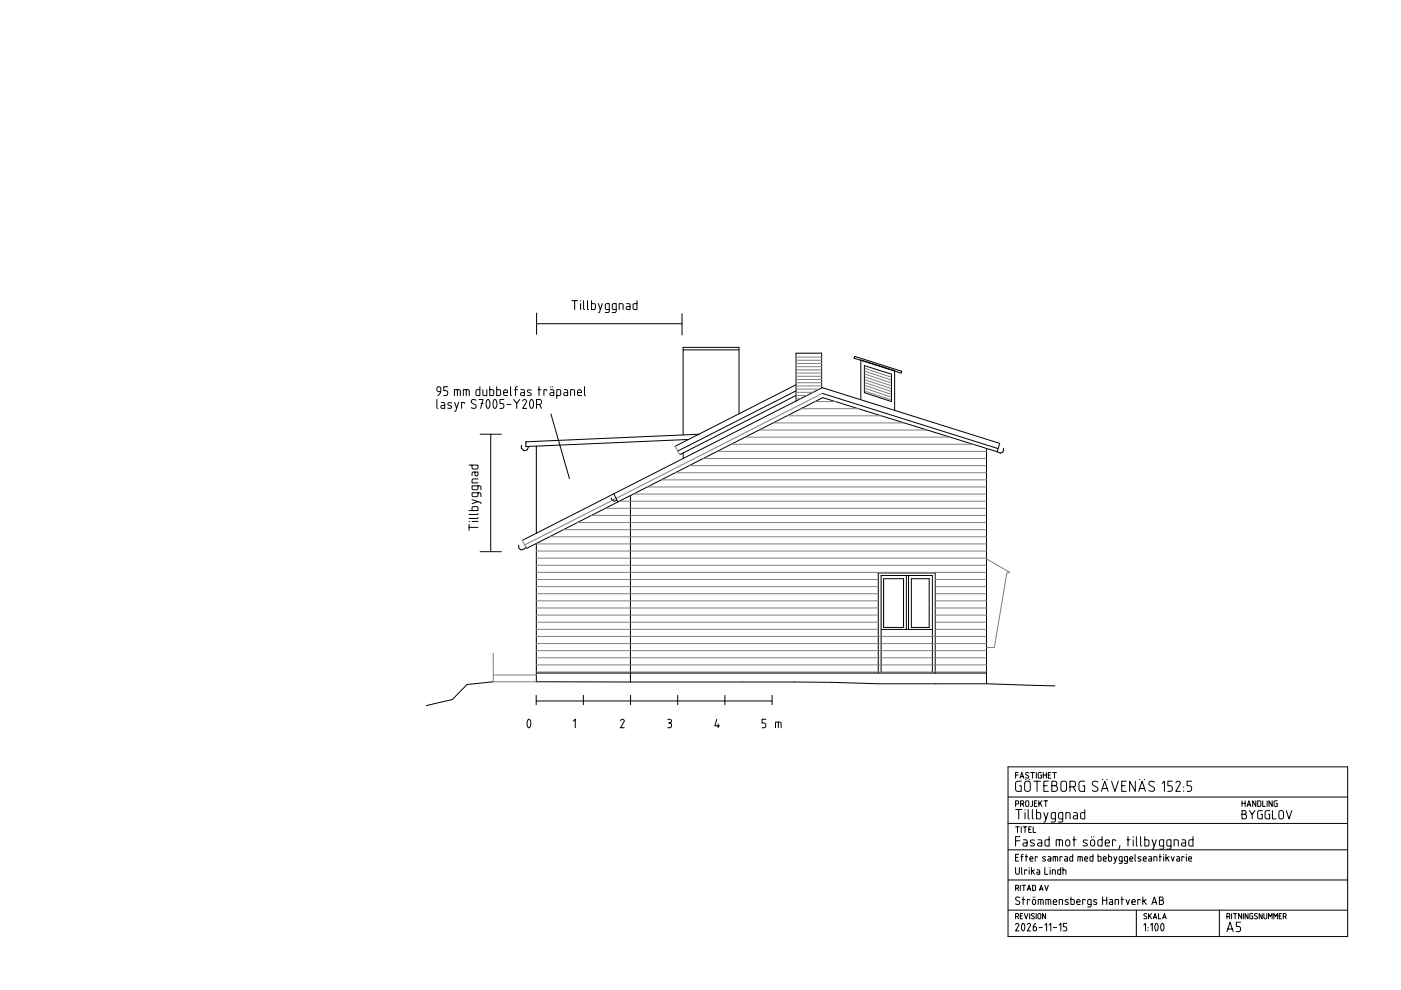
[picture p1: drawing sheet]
<svg xmlns="http://www.w3.org/2000/svg" width="297mm" height="210mm" viewBox="0 0 297 210" stroke-linecap="round" stroke-linejoin="round" font-family="sans-serif">
<g fill="none" stroke="#000" stroke-width=".21">
<path d="M113.8 66.4v4.5M113.8 68.6h30.8M121.2 63.7h1.3M121.8 63.7v1.9M123.1 63.7v.1M123.1 64.4v1.2M123.7 63.7v1.7l.2 .2M124.6 63.7v1.7l.2 .2M125.4 63.7v1.9h.7l.1-.3v-.8l-.2-.1h-.6M126.9 64.4l.4 1.2M127.7 64.4l-.6 1.7-.2 .2M129.2 65.6h-.6l-.2-.1-.1-.8 .2-.3h.7v1.6l-.2 .2-.7 .1"/>
<path d="M130.6 65.6h-.5l-.3-.1v-.8l.2-.3h.6v1.6l-.2 .2-.6 .1M131.3 65.6v-1.2l.8 .1v1.1M132.9 64.4h.5l.2 .3v.9h-.7l-.2-.3 .2-.2 .7-.1M135.1 63.7v1.9h-.7l-.2-.3 .1-.8 .2-.1h.6M144.6 66.5v4.5M144.8 74.2h11.9M181.2 75.6l10 3.1-.2 .4-9.9-3.2zM183.3 77.5l5.7 1.8v5.8l-5.7-1.8zM92.6 84.7v1.7l.2 .2M93.4 83h-.4l-.3-.2-.1-.5 .2-.2 .4-.1 .3 .4-.2 .9-.5 .6M93.6 85.3l.5 .1 .2 .2v1l-.7-.1-.1-.2 .1-.3h.7M94.9 82h-.8v.8l.6 .1 .2 .3-.2 .6-.6 .1"/>
<path d="M95.8 85.4h-.4l-.4 .1v.3l.7 .3 .1 .2-.3 .3-.6-.1M96.3 83.9v-1.3l1.2 .1 .1 1.2M96.4 85.3l.4 1.3M97 82.6v1.3M97.2 85.3l-.6 1.8-.2 .1M98.2 83.9v-1.3l1.2 .1 .1 1.2M98.5 85.5l-.2-.2h-.4v1.3M98.9 82.6v1.3M99.5 98.6h1.8v.7l-.2 .1h-.9l-.1-.2v-.6M101 84.9a.62 .62 0 0 0-1.1 .1l.1 .4 .9 .5v.5a.66 .66 0 0 1-1 0M101.6 84.7h.8l-.5 1.9M101.7 82v1.9l-.6-.1-.2-.2v-.8l.3-.2h.5"/>
<path d="M101.8 92.1h4.5M102 85.5h.4M102.4 82.6v1l.3 .3h.5v-1.3M103.3 84.8h.4l.2 .7-.1 .7-.3 .4-.3-.2-.1-.6v-.6zM103.8 82v1.9l.7-.1 .2-.2-.1-.8-.2-.2h-.6M104 92.1v24.9M104.8 84.8h.3l.3 .7-.1 .7-.3 .4-.3-.2-.2-.6 .1-.6zM105.3 82v1.9l.7-.1 .1-.2v-.8l-.2-.2h-.6M106.8 83.2h.8l-.2-.5-.3-.1-.3 .2v.8l.2 .3h.6M106.8 84.7h-.8v.8l.6 .1 .2 .4-.2 .5-.6 .1M107.5 85.8h.8M108.2 82v1.7l.3 .2"/>
<path d="M108.9 84.7l.7 .8v1.1M109.1 82.6h.6M109.7 82l-.4 .2v1.7M110.2 84.7l-.6 .8M110.4 82.6h.6l.2 .3v1l-.7-.1-.2-.2 .2-.3 .7-.1M110.5 94.4v.6l.6 .6 .6-.2 .4-.7M110.8 85l.5-.3 .4 .4-.9 1.5h.9M112.5 84.8h.4l.2 .7-.1 .7-.3 .4-.2-.2-.2-.6v-.6zM112.6 82.7l-.4-.1-.3 .2v.3l.6 .3 .1 .2-.2 .3-.6-.1M113.7 94.6v18.5M113.8 85.8l.9-.2 .1-.5-.1-.3-.9-.1v1.9M114.1 82.6h.6"/>
<path d="M114.3 82v1.9M114.4 85.8l.4 .8M116 82.8l-.2-.2h-.5v1.3M116.7 82.6h.5l.2 .3v1l-.7-.1-.1-.2 .1-.3 .7-.1M116.8 82v.1M116.8 87.8l3.9 13.7M117.2 82v.1M118 83.9h.6l.3-.2v-.8l-.2-.2-.7-.1v1.9M119.6 82.6h.6l.2 .3v1l-.8-.1-.1-.2 .1-.3 .8-.1M121 83.9v-1.3l.8 .2v1.1M122.5 83.2h.8l-.2-.5-.3-.1-.3 .2v.8l.2 .3h.6M123.9 82v1.7l.2 .2"/>
<path d="M144.8 96l.1 1.2M146.1 93.2l-34.6 1.5M148.3 92.1l-36.8 1.6M156.7 87.7v-14.1h-11.9v18.6M168.8 82.9l-25.1 12.7M168.8 81.6l-25.7 13M168.8 83.9l-24.7 12.5M174.2 82.3v-7.4h-5.4v10.1M174.4 82.2l-63.7 32.4M174.4 83.4l37.2 11.7M174.4 82.2l37.6 11.8-.6 1.8M182.5 84.8v-8.5l7.2 2.3v8.4"/>
<path d="M209.2 95.1v49.9M211.4 95.8l-37-11.5-62.8 32M212.7 95l.1 .4-.2 .5-.5 .2-.7-.3M99.5 108.3h1.8v-.7l-.2-.2h-.9l-.1 .3v.6M99.5 111.2v1.2M99.5 111.8h1.8M99.5 110.6h.1M100.1 105.9l1.7 .6 .2 .3M100.1 110.6h1.2M100.7 100.1l.1 .7 .2 .1 .3-.1v-.7h-.9l-.3 .2v.5M101.3 109.7l-.1 .2h-1.7M101.3 108.9l-.1 .2h-1.7"/>
<path d="M101.3 104.5v.6l-.1 .2h-.8l-.3-.1v-.7h1.6l.3 .2v.6M101.3 103v.6l-.1 .2h-.8l-.3-.1v-.7h1.6l.3 .2v.6M101.3 101.5h-1l-.2 .4v.5h1.2M101.3 106.4l-1.2 .4M101.8 117h4.5M110 115.6v.7l.5 .3 .6-.2 .5-.4M113.7 115.2v29.3l20 .1M129.6 105.6l.1 .3 .5 .4 .6-.2M130.1 104.7l.9 1.7M133.7 105.1v39.5M186.9 133.5h10.8M187.3 122.7h4.3v10.3h-4.3z"/>
<path d="M192.2 122v11.5M192.6 122v11.5M193.2 122.7h3.8v10.3h-3.8zM104.6 144.5l-5.6 .6-3.1 3.2-5.5 1.3M112 152.6h.3l.2 .6v.8l-.3 .3-.3-.2-.1-.5zM113.7 147.4v2M113.7 148.6h50M113.7 142.7h95.5M121.6 152.9l.4-.4v1.8M123.7 147.4v2M131.6 152.8l.4-.3 .4 .4-.8 1.4h.8M133.7 144.6h34.7l17.8 .4h23"/>
<path d="M133.7 147.4v2M141.6 152.5l.6 .1 .2 .3-.1 .3-.3 .1 .3 .2v.6l-.2 .2h-.5M141.8 153.3h.2M143.7 147.4v2M152 152.5l-.4 1.4h1M152.3 153.5v.8M153.7 147.4v2M162.4 152.5h-.8v.8l.6 .1 .2 .3-.2 .5-.6 .1M163.7 147.4v2M164.4 154.3v-1.2l1.1 .1 .1 1.1M165 153.1v1.2M186.2 142.7v-21.2h12.1v21.2"/>
<path d="M186.8 142.5v-20.5h10.9v20.5M209.2 145l14.5 .4M213.7 162.6h72v36h-72zM213.7 174.6h72M213.7 169h72M215.3 170.5l.6-.1v-.5l-.6-.1v1.2M215.3 164.3h.6M215.3 171.6h1.4M215.3 175.3h.8M215.3 178.3h.9M215.7 175.3v1.2M215.9 163.8h-.6v1.2"/>
<path d="M216 171.6v2M216.2 177.4h-.9v2M216.3 165l.4-1.2 .4 1.2M216.4 164.7h.5M216.4 170.5l.6-.1v-.5l-.6-.1v1.2M216.5 165.6h-.8l-.3 .3-.1 1.5 .3 .3 .9 .1v-1.2h-.3M216.5 175.3v1.2M216.8 170.5l.3 .5M216.9 175.3h.8M217 178.1h.6l.2 .3v1l-.8-.1-.1-.3 .1-.2 .8-.1M217.3 171.6v.1M217.3 172.3v1.3"/>
<path d="M217.3 175.3v1.2M217.4 165.8l.7-.2 .3 .3v1.5l-.3 .4h-.5l-.3-.3-.1-1.4zM217.5 165.2v.1M217.5 169.9l.4-.1 .2 .2v.8l-.1 .2-.5-.2zM218 171.6v1.8l.2 .2M218.1 175.8h.4M218.1 163.9l-.4-.1-.2 .1v.3l.6 .5-.2 .3-.4-.1M218.2 165.2v.1M218.5 163.8h.8M218.7 175.3h-.6v1.2h.6M218.9 171.6v1.8l.2 .2M218.9 169.8v1l-.4 .2"/>
<path d="M218.9 163.8v1.2M219.1 175.3v1.2h.5M219.2 165.6h1.4M219.3 178.2l-.4-.1-.4 .1v.4l.7 .3 .1 .2-.3 .3-.6-.1M219.3 170.3h.4M219.7 163.8v1.2M219.8 171.6v2h.7l.2-.3-.1-.8-.2-.2h-.6M219.9 169.8h-.6v1.2h.6M219.9 165.6v2.2M220.1 178.1h.6l.2 .3v1l-.8-.1-.1-.3 .1-.2 .8-.1M220.3 169.8v1.2M220.5 170.3l.4 .7"/>
<path d="M220.8 163.8h-.5l-.2 .2v.8l.2 .2h.5v-.7h-.2M220.9 169.8l-.6 .7M221.2 164.3h.7M221.2 163.8v1.2M221.3 166.6h.7M221.3 169.8h.8M221.3 172.3l.5 1.3M221.7 169.8v1.2M221.9 163.8v1.2M222.2 172.3l-.6 1.9-.3 .1M222.3 164.3h.4M222.3 165.6h-1v2.2h1"/>
<path d="M222.4 177.4v2l-.7-.1-.2-.2 .1-.9 .2-.1h.6M222.8 163.8h-.5v1.2h.5M223 166.6h.6a.6 .6 0 0 1 .6 .6 .6 .6 0 0 1-.6 .6h-.6v-2.2h.7l.3 .2v.5l-.4 .3M223.2 163.8h.8M223.6 163.8v1.2M223.8 173.6h-.7l-.2-.2v-.8l.2-.3h.7v1.7l-.3 .3h-.6M223.9 179.4v-1.3h1.3l.1 1.3M224.6 178.1v1.3M225.1 165.8l.6-.2 .4 .3v1.5l-.3 .4h-.5l-.3-.3-.1-1.4zM225.3 173.6h-.6l-.2-.2-.1-.8 .2-.3h.7v1.7l-.2 .3h-.7M226 173.6v-1.3l.8 .1 .1 1.2M226.1 178.2l.4-.1 .3 .2v.7l-.3 .3h-.3l-.2-.2z"/>
<path d="M226.8 166.8l1.1-.1 .1-.6-.1-.3-1.1-.2v2.2M227.5 178.1h.7M227.6 166.8l.4 1M227.7 172.3h.5l.2 .3v1l-.7-.1-.2-.2 .2-.3h.7M227.7 177.4v2M230 165.6h-.8l-.4 .3v1.5l.2 .3 1 .1v-1.2h-.4M230 171.6v2h-.7l-.2-.3v-.8l.3-.2h.6M230.5 178.2l-.4-.1-.4 .1v.4l.7 .3 .1 .2-.2 .3-.6-.1M231.3 178.2l.4-.1 .4 .2v.7l-.3 .3h-.3l-.3-.2zM231.4 177.4v.1M231.9 177.4v.1M232.8 165.8a.7 .7 0 0 0-1.2 .2l.1 .4 1 .6v.5a.76 .76 0 0 1-1.1 .1"/>
<path d="M233.5 167.8l.7-2.2 .7 2.2M233.7 177.4v2l-.8-.1-.1-.2v-.9l.2-.1h.7M233.7 167.2h1M233.7 165.2v.1M234.3 178.7h.9l-.2-.6h-.3l-.3 .1-.1 .9 .3 .3h.6M234.7 165.2v.1M235.7 165.6l.7 2.2 .7-2.2M236.5 178.3l-.1-.2h-.5v1.3M237.4 179.3l-.2 .7M237.8 166.6h.7M238.8 165.6h-1v2.2h1M238.9 178.1h.7"/>
<path d="M239.2 177.4v2M240.3 177.4v.1M240.3 178.1v1.3M240.7 165.6v2.2l-1.2-2.2v2.2M240.9 177.4v1.8l.3 .2M241.4 167.8l.7-2.2 .8 2.2M241.6 167.2h1.1M241.7 165.2v.1M241.8 177.4v1.8l.2 .2M242.6 165.2v.1M242.7 177.4v2l.7-.1 .2-.2v-.9l-.3-.1h-.6M244.3 178.1l.4 1.3"/>
<path d="M244.8 165.8a.7 .7 0 0 0-1.2 .2l.1 .4 1 .6v.5a.76 .76 0 0 1-1.1 .1M245.2 178.1l-.7 1.8-.2 .1M246.4 166.1l.5-.5v2.2M246.7 179.4h-.6l-.2-.2-.1-.8 .2-.3h.7v1.6l-.2 .3h-.7M248.3 179.4h-.7l-.2-.2v-.8l.2-.3h.7v1.6l-.3 .3h-.6M248.6 165.6h-1v1h.7l.3 .5-.2 .6-.8 .1M248.9 179.4v-1.3l.9 .1v1.2M249.3 166l.2-.3 .3-.1 .3 .2 .1 .3-.9 1.7h.9M250.6 178.1h.6l.2 .3v1l-.8-.1-.1-.3 .1-.2 .8-.1M251 166.8v.1M251 167.7v.1M252.6 165.6h-.9v1h.7l.2 .5-.2 .6-.7 .1"/>
<path d="M252.9 177.4v2l-.7-.1-.1-.2v-.9l.2-.1h.6M263.3 172.6l.7 .1 .2 .2v.5l-.4 .2h-.5v-1.7h.6l.2 .1 .1 .4-.4 .2M263.3 170.3h.7M263.3 169.8v1.2M264 169.8v1.2M264.4 171l.4-1.2 .4 1.2M264.5 170.7h.6M264.9 171.9l.6 .7v1M266.1 171.9l-.6 .7M266.3 169.8v1.2l-.7-1.2v1.2M266.7 169.8h.4l.2 .2v.8l-.1 .2h-.5zM267.6 171.9h-.6l-.3 .2v1.2l.2 .3h.7v-1h-.3"/>
<path d="M267.7 169.8v1.2h.6M268.7 169.8v1.2M269.2 171.9h-.7l-.3 .2v1.2l.2 .3h.8v-1h-.3M269.7 169.8v1.2l-.6-1.2v1.2M269.8 171.9v1.7h.8M270.8 169.8h-.5l-.2 .2v.7l.2 .3h.5v-.7h-.2M271.3 172l.5-.1 .3 .2v1.2l-.2 .3h-.5l-.2-.2zM272.7 171.9l.6 1.7 .6-1.7M213.7 193h72M213.7 186.6h72M213.7 180.2h72M215.3 183.9v1.2l.4 .3 .4-.3v-1.2"/>
<path d="M215.3 188.3l.6-.1v-.4l-.6-.1v1.1M215.3 194.3l.6-.1v-.4l-.6-.1v1.1M215.3 181.8h.5M215.3 196l.4-.2 .3 .3-.7 1.3h.7M215.7 188.3l.2 .5M215.7 194.3l.2 .5M216 181.1h-.7v1.5h.7M216.2 190.3a.52 .52 0 0 0-.9 .2l.1 .3 .8 .4v.4a.56 .56 0 0 1-.9 0M216.3 187.7v1.1M216.3 194.2h.4M216.4 181.6h.5M216.6 183.9v1.3l.2 .2"/>
<path d="M216.7 187.7h.7M216.7 190.7h.6M216.8 195.8h.3l.2 .6-.1 .7-.3 .3-.2-.2-.1-.5zM216.8 193.7h-.5v1.1h.5M216.9 181.1l-.3 .2v1.3M216.9 190.2v1.6M217.1 187.7v1.1M217.2 193.7l.4 1.1 .3-1.1M217.4 181.6h.5M217.6 181.1v1.5M217.7 184.6l-.1-.2h-.4v1M217.8 188.8l.4-1.1 .4 1.1"/>
<path d="M217.8 196l.4-.2 .3 .3-.7 1.3h.7M217.9 188.5h.6M218.2 183.9v.1M218.2 184.4v1M218.3 193.7v1.1M218.3 190.9l-.1-.2h-.4v1.1M218.4 182.1h.6l-.1-.4-.5 .1v.6l.1 .2h.5M218.7 183.9v1.5M218.9 184.7l.4 .7M218.9 187.7l.6 .2v.7l-.1 .2h-.5zM219 190.8l.3-.1 .3 .2v.6l-.2 .2-.5-.1zM219.1 190.2v.1"/>
<path d="M219.3 193.8h-.6v.3l.6 .5-.2 .2-.4-.1M219.3 184.4l-.6 .4M219.4 190.2v.1M219.6 195.8l-.4 .4-.1 .8 .1 .3h.4l.2-.2-.1-.5-.6-.1M219.7 193.7v1.1M219.9 184.4h.4l.1 .3v.7l-.5-.1v-.3l.5-.1M220 181.8l-.2-.2h-.3v1M220.1 191.8v-1.1l1 .1 .1 1M220.1 193.8l.4-.1 .2 .1v.8l-.2 .2-.4-.1zM220.3 196.7h.7M220.4 188.8l.4-1.1 .3 1.1M220.5 188.5h.5"/>
<path d="M220.7 190.7v1.1M221.5 187.7l.4 1.1 .4-1.1M221.5 183.9v1.5h.7M221.5 196.1l.4-.3v1.6M221.7 193.7v1.1l-.7-1.1v1.1M221.7 181.7h-.6v.3l.6 .4-.2 .2-.5-.1M221.7 191.8v-1.1l1 .1 .1 1M222.2 181.6h.5l.1 .3v.7l-.5-.1v-.3l.5-.1M222.3 190.7v1.1M222.4 196.1l.4-.3v1.6M222.6 183.9v.1M222.6 184.4v1"/>
<path d="M223.1 185.4v-1l.6 .1 .1 .9M223.3 182.6v-1l.9 .1v.9M223.3 196.7h.7M223.3 191.2h.7l-.1-.4-.5 .1-.1 .7 .2 .2h.5M223.8 181.6v1M224.6 196.1l.3-.3v1.6M224.6 191.8v-1.1l.6 .1 .1 1M224.9 183.9v1.5h-.5l-.1-.9 .6-.1M225.2 181.8l-.1-.2h-.4v1M225.4 184.4l.6 .1v.9M225.4 183.9v1.5M225.8 181.6h.4l.1 .3v.7l-.5-.1v-.3l.5-.1"/>
<path d="M226.2 195.8h-.7v.7h.5l.2 .3-.2 .5-.5 .1M226.5 190.8h-.6v.3l.6 .5-.2 .2-.5-.1M227.1 190.2v1.6l.5-.1 .2-.2-.1-.6-.6-.2M227.4 181.1v1.5h-.5l-.1-.9 .6-.1M228.3 191.2h.7l-.1-.4-.5 .1-.1 .7 .2 .2h.5M228.5 182.6v-1l.9 .1 .1 .9M229 181.6v1M230 182.1h.6l-.1-.4-.5 .1v.6l.1 .2h.5M230.1 190.9l-.1-.2h-.5v1.1M231.3 191.8l-.7-.2v-.6l.2-.3h.5v1.4l-.2 .2h-.5M231.7 181.1v1.5h-.5l-.1-.9 .6-.1M232.6 190.8h-.7v.3l.7 .5-.3 .2-.4-.1"/>
<path d="M232.8 181.1v1.5h.5l.1-.9-.6-.1M233.8 190.2v1.6M233.8 190.9h.9M233.9 182.1h.7l-.2-.4-.4 .1-.1 .6 .2 .2h.5M234.7 190.2v1.6M235 181.1v1.5h.6l.1-.9-.7-.1M235.3 190.7h.4l.2 .3v.8l-.6-.1v-.4l.6-.1M236.2 181.6l.3 1M236.4 191.8v-1.1l.7 .1v1M236.8 181.6l-.4 1.4-.2 .1M237.7 190.7h.5M237.9 190.2v1.6"/>
<path d="M237.9 182.6l-.6-.1 .1-.8 .5-.1v1.2l-.1 .3h-.5M238.7 190.7l.4 1.1 .4-1.1M239 182.6l-.6-.1 .1-.8 .5-.1v1.2l-.1 .3h-.5M239.5 182.1h.7l-.2-.4-.4 .1-.1 .6 .2 .2h.5M240 191.2h.7l-.2-.4-.4 .1-.1 .7 .2 .2h.5M240.6 181.1v1.3l.2 .2M240.9 193v5.6M241.8 190.9l-.2-.2h-.4v1.1M241.9 181.7h-.6v.3l.6 .4-.2 .2-.4-.1M242.3 190.2v1.6M242.4 182.1h.6l-.1-.4-.4 .1-.1 .6 .2 .2h.4M242.5 196.1l.4-.3v1.6"/>
<path d="M242.5 191l.5 .8M243 190.7l-.7 .5M243.1 193.8h-.5v.3l.5 .5-.2 .2-.4-.1M243.4 196.7v.1M243.4 197.3v.1M243.5 193.7v1.1M243.6 181.6h.4l.2 .3v.7l-.6-.1v-.3l.6-.1M243.7 194.2l.4 .6M243.9 196.1l.4-.3v1.6M244.1 193.7l-.6 .7M244.2 191.8l.5-1.6 .6 1.6M244.4 191.3h.7"/>
<path d="M244.5 194.8l.4-1.1 .4 1.1M244.6 194.5h.6M244.6 182.6v-1l.6 .1 .1 .9M245.1 195.8h.2l.2 .6v.7l-.3 .3-.2-.2-.2-.5zM245.6 193.7v1.1h.5M245.8 181.6h.4M245.8 190.9h.6l.3 .2v.5l-.4 .2h-.5v-1.6l.8 .1v.4l-.3 .2M245.9 181.1v1.5M246.3 195.8h.3l.2 .6-.1 .7-.2 .3-.3-.2-.1-.5zM246.5 194.8l.4-1.1 .4 1.1M246.6 194.5h.6M246.7 181.1v.1"/>
<path d="M246.7 181.6v1M247.2 181.1v1.5M247.4 181.9l.4 .7M247.8 181.6l-.6 .4M248.3 181.6l.3 1 .4-1M249.5 181.6h.4l.2 .3v.7l-.6-.1v-.3l.6-.1M251 181.8l-.1-.2h-.3v1M251.5 181.1v.1M251.5 181.6v1M252 182.1h.6l-.1-.4-.4 .1-.1 .6 .2 .2h.4M258.5 193v5.6M260.1 194.3l.6-.1v-.4l-.6-.1v1.1"/>
<path d="M260.1 197.5l.7-2 .7 2M260.3 197h1M260.5 194.3l.2 .5M261.1 193.7v1.1M261.5 193.7h.7M261.9 193.7v1.1M263 195.5h-.9v.9l.7 .1 .2 .4-.2 .6h-.7M263.2 193.7v1.1l-.6-1.1v1.1M263.6 193.7v1.1M264.6 193.7v1.1l-.6-1.1v1.1M265.6 193.7l-.6 .1 .1 1h.5v-.6h-.2M266.6 193.8h-.6v.3l.6 .5-.2 .2-.4-.1"/>
<path d="M267.6 193.7v1.1l-.6-1.1v1.1M268 193.7v.9l.3 .2 .3-.2v-.9M269 194.8v-1.1l.3 .6 .4-.6v1.1M270.1 194.8v-1.1l.4 .6 .3-.6v1.1M271.2 194.2h.4M271.7 193.7h-.5v1.1h.5M272.1 194.3l.5-.1v-.4l-.5-.1v1.1M272.4 194.3l.3 .5"/>
</g>
<g fill="none" stroke="#7f7f7f" stroke-width=".21">
<path d="M168.8 75.7h5.4M168.8 76.4h5.4M168.8 77.1h5.4M168.8 77.7h5.4M168.8 78.4h5.4M168.8 79.1h5.4M168.8 79.8h5.4M183.4 78.1l5.5 1.8M183.4 78.7l5.5 1.8M183.4 79.3l5.5 1.8M183.4 79.9l5.5 1.8M143.1 94.6l1 1.8"/>
<path d="M144.9 95h.1M146.1 98.7h63.1M149.1 97.2h60.1M152.1 95.7h57.1M155 94.2h51.3M158 92.7h43.4M160.9 91.2h35.7M163.9 89.7h27.8M166.9 88.2h19.9M168.8 80.5h5.4M168.8 81.1h5.4M168.8 81.8h5.4"/>
<path d="M168.8 82.5h4.9M168.8 83.2h3.6M168.8 83.9h2.3M168.8 84.5h.9M169.8 86.7h12.2M172.8 85.1h4.3M174.4 83.4l-63.2 32.1M183.4 80.5l5.5 1.9M183.4 81.1l5.5 1.9M183.4 81.7l5.5 1.9M183.4 82.4l5.5 1.8M183.4 83l5.5 1.8"/>
<path d="M110.7 114.6l.9 1.7M113.7 115.3h95.5M113.7 116.8h95.5M113.7 118.3h95.5M113.7 119.8h95.5M116.5 113.8h92.7M119.5 112.3h89.7M122.4 110.8h86.8M125.4 109.3h83.8M128.3 107.8h80.9M131.3 106.3h77.9M134.3 104.8h74.9"/>
<path d="M137.2 103.2h72M140.2 101.7h69M143.2 100.2h66M209.2 118.5l4.9 2.9-.6 .1-2.7 15.8h-1.6M104.6 138.5v6h9.1M113.7 121.4h95.5M113.7 122.9h72.5M113.7 124.4h72.5M113.7 125.9h72.5M113.7 127.4h72.5M113.7 128.9h72.5M113.7 130.4h72.5"/>
<path d="M113.7 131.9h72.5M113.7 133.4h72.5M113.7 134.9h95.5M113.7 136.4h95.5M113.7 138h95.5M113.7 139.5h95.5M198.3 122.9h10.9M198.3 124.4h10.9M198.3 125.9h10.9M198.3 127.4h10.9M198.3 128.9h10.9M198.3 130.4h10.9"/>
<path d="M198.3 131.9h10.9M198.3 133.4h10.9M104.6 143.1h9.1M113.7 141h95.5M113.7 142.5h95.5"/>
</g>
<path d="M111.5 93.7v1" fill="none" stroke="#000" stroke-width=".25"/>
</svg>
